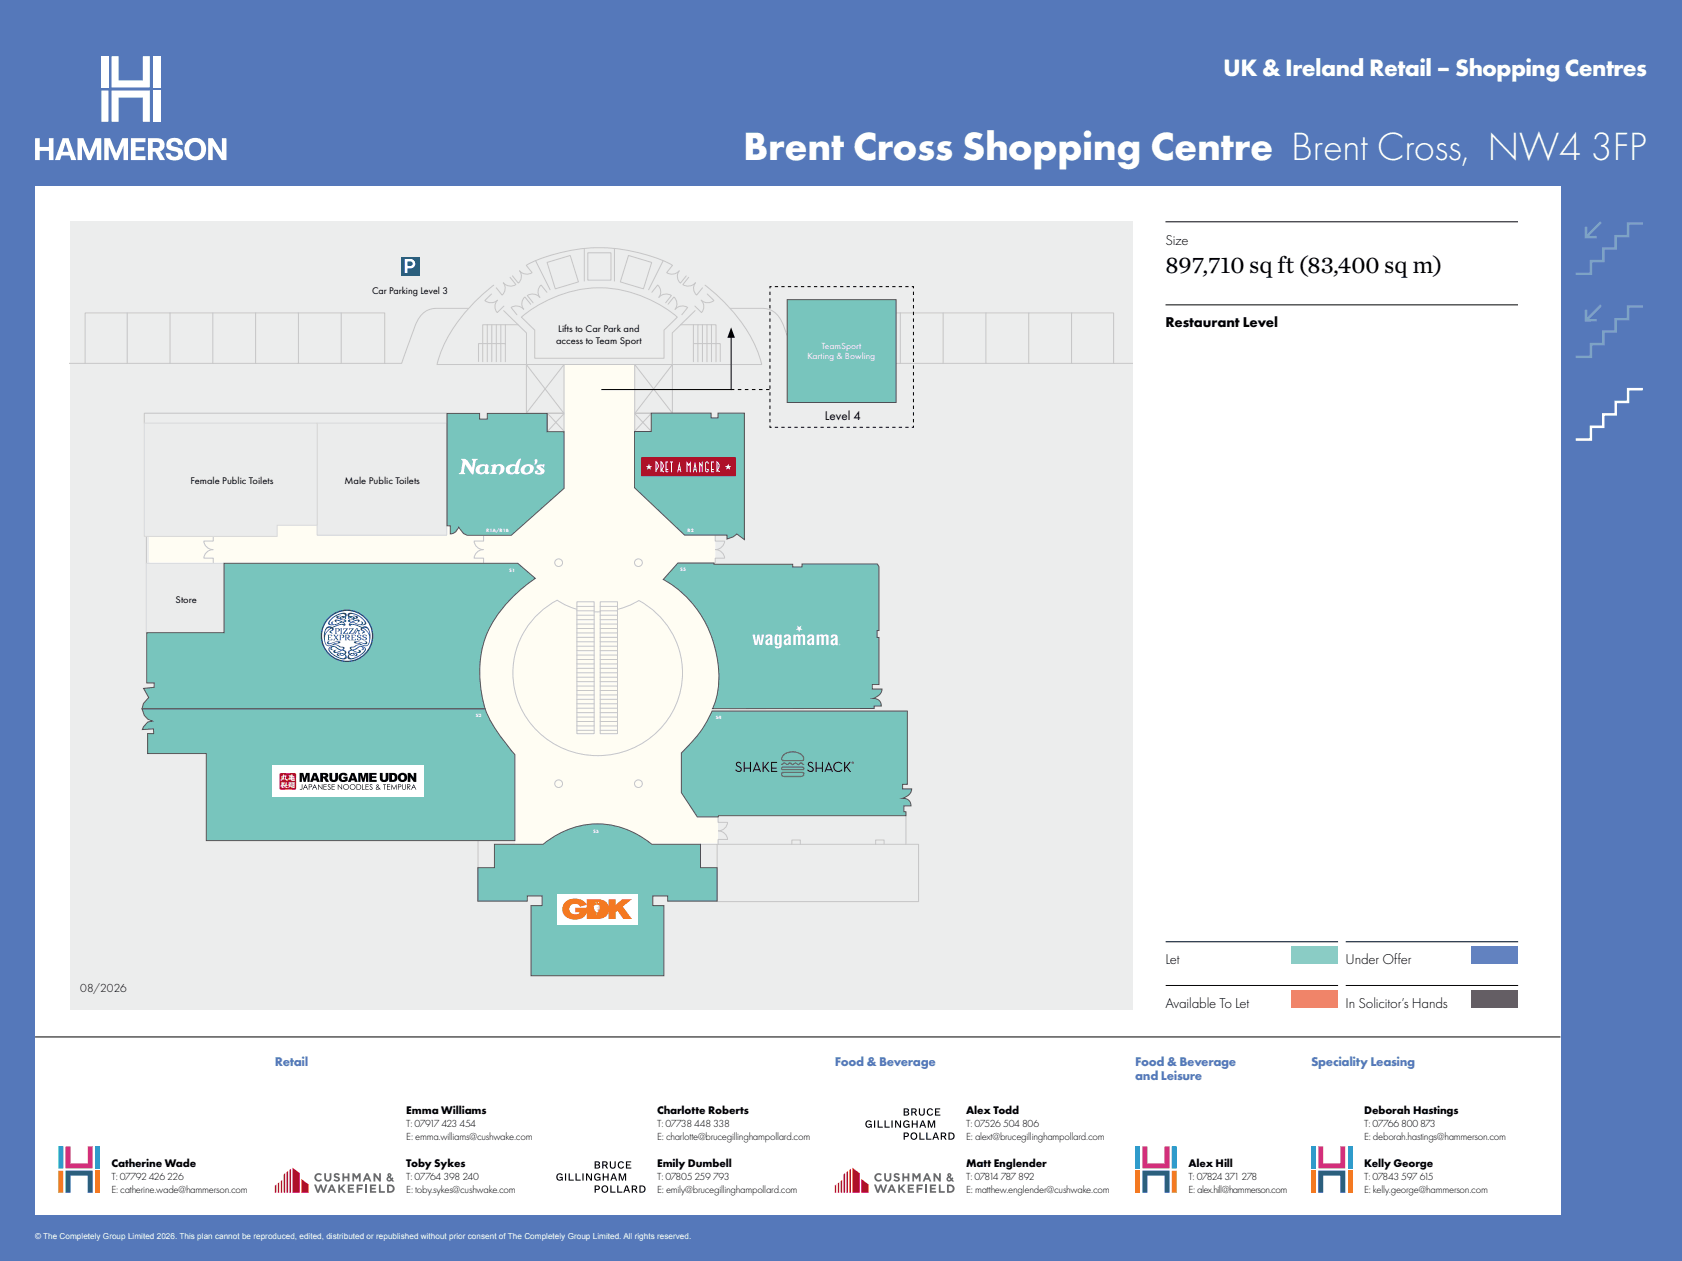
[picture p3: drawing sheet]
<svg xmlns="http://www.w3.org/2000/svg" width="361mm" height="271mm" viewBox="0 0 361 271" stroke-linecap="round" stroke-linejoin="round" font-family="sans-serif">
<defs><g id="words">
<text font-size="8.8" fill="#fff" x="159.6" y="34.5">Brent Cross Shopping Centre Brent Cross, NW4 3FP</text>
<text font-size="5.3" fill="#fff" x="262.7" y="16.3">UK &amp; Ireland Retail – Shopping Centres</text>
<text font-size="5.3" x="250.3" y="58.7">897,710 sq ft (83,400 sq m)</text>
<g font-size="3.2">
<text x="250.3" y="52.6">Size</text>
<text x="250.3" y="70.3">Restaurant Level</text>
<text x="250.3" y="207.2">Let</text>
<text x="289" y="207.2">Under Offer</text>
<text x="250.3" y="216.6">Available To Let</text>
<text x="289" y="216.6">In Solicitor’s Hands</text>
</g>
<text font-size="2.8" x="177.2" y="90.1">Level 4</text>
<g font-size="2.8" fill="#5578ba">
<text x="59" y="229">Retail</text>
<text x="179.3" y="229">Food &amp; Beverage</text>
<text x="243.8" y="229">Food &amp; Beverage</text>
<text x="243.8" y="232.1">and Leisure</text>
<text x="281.6" y="229">Speciality Leasing</text>
</g>
<text font-size="2.6" x="17.2" y="213.2">08/2026</text>
<g font-size="2.5">
<text x="87.3" y="239.3">Emma Williams</text>
<text x="141.2" y="239.3">Charlotte Roberts</text>
<text x="207.5" y="239.3">Alex Todd</text>
<text x="293" y="239.3">Deborah Hastings</text>
<text x="23.9" y="250.6">Catherine Wade</text>
<text x="87.3" y="250.6">Toby Sykes</text>
<text x="141.2" y="250.6">Emily Dumbell</text>
<text x="207.5" y="250.6">Matt Englender</text>
<text x="255.2" y="250.6">Alex Hill</text>
<text x="293" y="250.6">Kelly George</text>
</g>
<g font-size="2.3">
<text x="87.3" y="242.1">T: 07917 423 454</text>
<text x="87.3" y="244.9">E: emma.williams@cushwake.com</text>
<text x="141.2" y="242.1">T: 07738 448 338</text>
<text x="141.2" y="244.9">E: charlotte@brucegillinghampollard.com</text>
<text x="207.5" y="242.1">T: 07526 504 806</text>
<text x="207.5" y="244.9">E: alext@brucegillinghampollard.com</text>
<text x="293" y="242.1">T: 07766 800 873</text>
<text x="293" y="244.9">E: deborah.hastings@hammerson.com</text>
<text x="23.9" y="253.5">T: 07792 426 226</text>
<text x="23.9" y="256.3">E: catherine.wade@hammerson.com</text>
<text x="87.3" y="253.5">T: 07764 398 240</text>
<text x="87.3" y="256.3">E: toby.sykes@cushwake.com</text>
<text x="141.2" y="253.5">T: 07805 259 793</text>
<text x="141.2" y="256.3">E: emily@brucegillinghampollard.com</text>
<text x="207.5" y="253.5">T: 07814 787 892</text>
<text x="207.5" y="256.3">E: matthew.englender@cushwake.com</text>
<text x="255.2" y="253.5">T: 07824 371 278</text>
<text x="255.2" y="256.3">E: alex.hill@hammerson.com</text>
<text x="293" y="253.5">T: 07843 597 615</text>
<text x="293" y="256.3">E: kelly.george@hammerson.com</text>
</g>
<g font-size="2.1">
<text x="79.9" y="63.1">Car Parking Level 3</text>
<text x="119.9" y="71.3">Lifts to Car Park and</text>
<text x="119.4" y="73.9">access to Team Sport</text>
<text x="40.9" y="104">Female Public Toilets</text>
<text x="74" y="104">Male Public Toilets</text>
<text x="37.7" y="129.5">Store</text>
</g>
<g font-size="2" fill="#fff">
<text x="173.4" y="77">Karting &amp; Bowling</text>
<text x="176.4" y="75.1">TeamSport</text>
</g>
<text font-size="1.8" fill="#fff" x="7.5" y="266.2">© The Completely Group Limited 2026. This plan cannot be reproduced, edited, distributed or republished without prior consent of The Completely Group Limited. All rights reserved.</text>
<g font-size="1.1" fill="#fff">
<text x="104.4" y="114.4">R1A/R1B</text>
<text x="147.7" y="114.4">R2</text>
<text x="109.4" y="122.9">S1</text>
<text x="146.1" y="122.7">S5</text>
<text x="102.2" y="154">S2</text>
<text x="153.7" y="154.5">S4</text>
<text x="127.4" y="178.9">S3</text>
</g>
</g></defs>
<path d="M0 0h361.3v270.9h-361.3z" fill="#5578ba"/>
<g fill="#fff">
<path d="M7.5 40h327.6v220.9h-327.6z"/>
<path d="M32.9 12.1h1.5v6.7h-1.5z"/>
<path d="M32.9 19.5h1.5v6.7h-1.5z"/>
<path d="M24 12.1h1.5v5.2h5.2v-5.2h1.5v6.7h-8.2z"/>
<path d="M24 19.5h8.2v6.7h-1.5v-5.2h-5.2v5.2h-1.5z"/>
<path d="M21.8 12.1h1.5v6.7h-1.5z"/>
<path d="M21.8 19.5h1.5v6.7h-1.5z"/>
<path d="M7.5 29.7h1v1.9h2v-1.9h1v4.7h-1v-2h-2v2h-1z"/>
<path d="M16.7 29.7h1.2l1.3 3.3 1.3-3.3h1.2v4.7h-.9v-3.1l-1.3 3.1h-.6l-1.3-3.2v3.2h-.9z"/>
<path d="M22.4 29.7h1.2l1.3 3.3 1.4-3.3h1.2v4.7h-1v-3.1l-1.2 3.1h-.7l-1.2-3.2v3.2h-1z"/>
<path d="M28.1 29.7h3.2v.8h-2.2v1.1h1.9v.8h-1.9v1.2h2.2v.8h-3.2z"/>
<path d="M36.1 30.1a1.88 1.88 0 0 1 3.2 1h-1.1a.71 .71 0 0 0-.7-.7 .71 .71 0 0 0-.7 .9l.6 .2a1.85 1.85 0 0 1 1.9 1.5 1.8 1.8 0 0 1-2.6 1.4l-.9-.6-.2-.9h1a.85 .85 0 0 0 .8 .8 .85 .85 0 0 0 .9-.6 1.04 1.04 0 0 0-1.2-.7 1.35 1.35 0 0 1-1.3-.8 1.35 1.35 0 0 1 .3-1.5z"/>
<path d="M44.7 29.7h1l1.9 3.1 .1-3.1h.9v4.7h-1l-1.9-3.1v3.1h-1z"/>
<path d="M14.1 30.6l-.7 2h1.3zM13.5 29.7h1.2l1.7 4.7h-1.1l-.3-1h-1.8l-.3 1h-1.1z"/>
<path d="M32.8 30.5v1.3h.8a.65 .65 0 0 0 .7-.7 .65 .65 0 0 0-.7-.6zM31.8 29.7h2a1.45 1.45 0 0 1 1.5 1.1 1.45 1.45 0 0 1-.9 1.7l1 1.9h-1.1l-1-1.8h-.5v1.8h-1z"/>
<path d="M41.1 30.8a1.58 1.58 0 0 0-.4 1.8 1.58 1.58 0 0 0 1.5 1 1.6 1.6 0 0 0 1-1.7 1.6 1.6 0 0 0-1.3-1.4zM39.5 32.1a2.41 2.41 0 0 1 4.8 0 2.41 2.41 0 0 1-4.8 0z"/>
</g>
<path d="M250.3 47.7h75.7M250.3 65.5h75.7M7.5 222.8h327.6" fill="none" stroke="#000" stroke-width=".21"/>
<path d="M15 47.4h228.3v169.5h-228.3z" fill="#eceded"/>
<path d="M32 112.6h77.4l11.8-9.2v-25h15.1v24.1l10.2 10.1h7.1v9.7l3.8 23-3.2 30.2v5.9h-43.6v-10l-9.6-19.9 .6-17.7-69.6-11.5z" fill="#fffdf3"/>
<g fill="none" stroke="#c6c6c7" stroke-width=".21">
<path d="M109.5 59.6l1.3 1.5a2.05 2.05 0 0 1-2.7-.3 1.94 1.94 0 0 1-.3 2.6l-1.2-1.6M110.1 59.3l1.2 1.5a1.94 1.94 0 0 0 .3-2.6 2.05 2.05 0 0 0 2.7 .4l-1.3-1.6a34.4 34.4 0 0 1 31.4 0l-1.2 1.6a2.05 2.05 0 0 0 2.7-.4 1.94 1.94 0 0 0 .2 2.6l1.3-1.5M115 56l3.2 6.3M117.5 56.4l5-1.5 1.7 5.7-4.9 1.5zM125.5 53.4v7M126.2 54.3h5v5.9h-5zM132 53.4v7M135 54.9l5 1.5-1.8 5.7-5-1.5zM142.4 56l-3.1 6.3M147.9 59.6l-1.2 1.5a2.05 2.05 0 0 0 2.7-.3 1.94 1.94 0 0 0 .2 2.6l1.3-1.6M18.3 78v-10.8h64.3v10.8M27.3 67.2v10.8"/>
<path d="M36.5 67.2v10.8M45.7 67.2v10.8M54.9 67.2v10.8M64.1 67.2v10.8M73.3 67.2v10.8M100.6 66.2h-6.7a4.4 4.4 0 0 0-4.3 2.8l-3.3 9.1h-71.3M104.6 69.8v7.9M105.6 63.2l-1.5 1.4a2.06 2.06 0 0 0 2.7-.1 1.94 1.94 0 0 0 0 2.7l1.4-1.4M105.6 69.8v7.9M106 61.3a37.3 37.3 0 0 0-10.8 13.2l-1.3 3.8h19.2v-6.8l-4.9-4.8M106.6 69.8v7.9M107.6 69.8v7.9"/>
<path d="M108.5 73.8h-5.7v3.9M108.5 69.8v7.9M111.2 69.8h-7.5v7.9M112 68.1a25.4 25.4 0 0 1 33.5 0l-2.9 2.8v6.1h-27.8v-6.1zM113.1 78.3h8v10.5h-8zM113.1 78.3l8 10.5M114 65.4l-1.3-1.6a1.94 1.94 0 0 0-.2 2.7 2.05 2.05 0 0 0-2.7-.4l1.2 1.5M117.5 62.8l-1.3-1.5a1.94 1.94 0 0 0-.3 2.6 2.05 2.05 0 0 0-2.6-.4l1.2 1.6M121.1 78.4l-8 10.4M121.1 78.3h15.2M136.3 78.3h8.1v10.5h-8.1zM136.4 78.4l8 10.4"/>
<path d="M140 62.8l1.2-1.5a1.94 1.94 0 0 1 .3 2.6 2.05 2.05 0 0 1 2.7-.4l-1.2 1.6M143.5 65.4l1.2-1.6a1.94 1.94 0 0 1 .3 2.7 2.05 2.05 0 0 1 2.7-.4l-1.3 1.5M144.4 78.3l-8 10.5M146.2 69.8h7.6v7.9M148.9 69.8v7.9M148.9 73.8h5.8v3.9M149.9 69.8v7.9M150.9 69.8v7.9M151.4 61.3a37.3 37.3 0 0 1 10.9 13.2l1.3 3.8h-19.2v-6.8l4.9-4.8M151.8 69.8v7.9M151.9 63.2l1.4 1.4a2.06 2.06 0 0 1-2.7-.1 1.94 1.94 0 0 1 .1 2.7l-1.5-1.4M152.8 69.8v7.9"/>
<path d="M156.9 66.2h6.7a4.4 4.4 0 0 1 4.3 2.8l3.3 9.1h72.1M174.8 78v-10.8h64.4v10.8M184.2 67.2v10.8M193.4 67.2v10.8M202.6 67.2v10.8M211.7 67.2v10.8M220.9 67.2v10.8M230.1 67.2v10.8M96 88.8h-65v2.1M117.6 88.8h3.5v3.9h-3.5zM117.7 88.9l3.5 3.8M121.1 88.9l-3.5 3.8"/>
<path d="M136.3 88.8h3.6v3.9h-3.6zM136.4 88.9l3.5 3.8M139.8 88.9l-3.5 3.8M31.4 115.2v5.8M45.8 115.3v1h-2a2 2 0 0 0 1.9 1.8 2 2 0 0 0-1.9 1.8h2v1M103.9 115.1v1.2h-2.1a2 2 0 0 0 2 1.8 2 2 0 0 0-2 1.8h2.1v1.1M153.6 115.1v1.2h2a2 2 0 0 1-1.9 1.8 2 2 0 0 1 1.9 1.8h-2v1.1M123.8 130.9l-2-.7-2-1.2a17.6 17.6 0 0 0-9.6 17.5 17.6 17.6 0 0 0 13.1 15.1 18 18 0 0 0 18.4-4.9 18 18 0 0 0 3.5-18.9 17 17 0 0 0-8.1-8.7l-2.3 1.1-2.1 .7M123.9 129.3h3.7v28.3h-3.7zM123.9 130.3h3.7M123.9 131.2h3.7M123.9 132.2h3.7"/>
<path d="M123.9 133.1h3.7M123.9 134.1h3.7M123.9 135h3.7M123.9 136h3.7M123.9 136.9h3.7M123.9 137.9h3.7M123.9 138.8h3.7M123.9 139.8h3.7M128.9 129.3h3.7v28.3h-3.7zM128.9 130.3h3.7M128.9 131.2h3.7M128.9 132.2h3.7"/>
<path d="M128.9 133.1h3.7M128.9 134.1h3.7M128.9 135h3.7M128.9 136h3.7M128.9 136.9h3.7M128.9 137.9h3.7M128.9 138.8h3.7M128.9 139.8h3.7M129 131.5h-1.4M123.9 140.7h3.7M123.9 141.7h3.7M123.9 142.7h3.7"/>
<path d="M123.9 143.6h3.7M123.9 144.6h3.7M123.9 145.5h3.7M123.9 146.5h3.7M123.9 147.4h3.7M123.9 148.4h3.7M123.9 149.3h3.7M123.9 150.3h3.7M123.9 151.2h3.7M123.9 152.2h3.7M123.9 153.1h3.7M123.9 154.1h3.7"/>
<path d="M123.9 155h3.7M123.9 156h3.7M123.9 156.9h3.7M128.9 140.7h3.7M128.9 141.7h3.7M128.9 142.7h3.7M128.9 143.6h3.7M128.9 144.6h3.7M128.9 145.5h3.7M128.9 146.5h3.7M128.9 147.4h3.7M128.9 148.4h3.7"/>
<path d="M128.9 149.3h3.7M128.9 150.3h3.7M128.9 151.2h3.7M128.9 152.2h3.7M128.9 153.1h3.7M128.9 154.1h3.7M128.9 155h3.7M128.9 156h3.7M128.9 156.9h3.7M154.2 175.5v1.2h2a2 2 0 0 1-1.9 1.8 2 2 0 0 1 1.9 1.9h-2v1M194.6 175.3v6.1M102.7 180.6v5.9"/>
<path d="M150.4 181.4h46.9v12.3h-43.3v-12.2M171.9 181.4v-.9h-1.8v.9M189.9 181.4v-.9h-1.8v.9"/>
<circle cx="120" cy="120.9" r=".83"/>
<circle cx="137.1" cy="120.9" r=".83"/>
<circle cx="120" cy="168.4" r=".83"/>
<circle cx="137.1" cy="168.4" r=".83"/>
</g>
<path d="M68.1 90.9h27.8v24.1h-27.8z" fill="#ebecec"/>
<path d="M68.1 90.9h27.8v24.1h-27.8z" fill="none" stroke="#d8d9da" stroke-width=".21"/>
<path d="M31 90.9h37.1v22h-8.6v2.3h-28.5z" fill="#ebecec"/>
<path d="M31 90.9h37.1v22h-8.6v2.3h-28.5z" fill="none" stroke="#d8d9da" stroke-width=".21"/>
<path d="M31.4 121h16.7v14.9h-16.7z" fill="#ebecec"/>
<path d="M31.4 121h16.7v14.9h-16.7z" fill="none" stroke="#d8d9da" stroke-width=".21"/>
<g fill="#78c5bd" stroke="#575656" stroke-width=".21">
<path d="M96 88.8h7v1.2h1.7v-1.2h12.8v4h3.6v12.1l-11.3 10.1h-9.5l-.7-.3-1.1-1.4v.1a1.98 1.98 0 0 1-1.8 1.3v-1.7h-.7z"/>
<path d="M139.9 88.8h12.8v1h1.5v-1h5.7v27.1l-1.6-1.2-.8 .7-1.4 .4v-.8h-9.1l-10.7-10.2v-12.1h3.6z"/>
<path d="M31.5 135.9h16.6v-14.9h63.1l3.8 3.3a30.3 30.3 0 0 0-10.2 11.3 25.1 25.1 0 0 0-.6 16.7h-73.7l.3-1.1 1.1-1.3-1.1-2 2.3-.2v-1h-1.6z"/>
</g>
<path d="M30.5 152.3h73.7a36.2 36.2 0 0 0 6.4 9.8v18.5h-66.3v-18.7h-12.6v-4.3h1.3v-1l-2.4 .2 .2-.6 .9-1.1 1-.2-1-.4-.7-.8z" fill="#78c5bd"/>
<path d="M30.5 152.3h73.7a36.2 36.2 0 0 0 6.4 9.8v18.5h-66.3v-18.7h-12.6v-4.3h1.3v-1l-2.4 .2 .2-.6 .9-1.1 1-.2-1-.4-.7-.8z" fill="none" stroke="#575656" stroke-width=".21"/>
<path d="M106.2 181.4h10.4a17.7 17.7 0 0 1 23.4 0h10.4v5h3.6v7.2h-10.6v-1.1h-3.2v2.1h2.4v15h-28.6v-15h2.4v-2.1h-3.2v1.1h-10.6v-7.2h3.6z" fill="#78c5bd"/>
<path d="M106.2 181.4h10.4a17.7 17.7 0 0 1 23.4 0h10.4v5h3.6v7.2h-10.6v-1.1h-3.2v2.1h2.4v15h-28.6v-15h2.4v-2.1h-3.2v1.1h-10.6v-7.2h3.6z" fill="none" stroke="#575656" stroke-width=".21"/>
<g fill="#78c5bd" stroke="#575656" stroke-width=".21">
<path d="M152.9 152.8h42v15.7h-1v1h1.9a2.55 2.55 0 0 1-1.9 2h.1a1.58 1.58 0 0 1 1.6 1.6h-1.5v1.3h.5v.9h-40.3v.2h-4.5l-3.5-5.2v-8.5l.4-.4a25.5 25.5 0 0 0 6.2-8.6z"/>
<path d="M145.6 121h7.8v.2h16.8v.6h2.1v-.6h16.1l.4 .5v13.8h-.4v1.5h.4v10.1h-1.5v.9h2.1a2.55 2.55 0 0 1-1.9 2.1h.2a1.58 1.58 0 0 1 1.6 1.6h-1.6v.5l-34.7 .1a16.7 16.7 0 0 0 1.1-10.8 23.2 23.2 0 0 0-11.7-17z"/>
</g>
<path d="M169.1 64.4h23.4v22.1h-23.4z" fill="#78c5bd"/>
<path d="M169.1 64.4h23.4v22.1h-23.4z" fill="none" stroke="#575656" stroke-width=".21"/>
<circle cx="74.5" cy="136.6" r="5.5" fill="#fff"/>
<path d="M73.3 132.6l-.1 .2 .6-.3zM69.2 136.6a5.4 5.4 0 0 0 10.7 0 5.4 5.4 0 0 0-10.7 0zM68.9 136.6a5.6 5.6 0 0 0 11.3 0 5.6 5.6 0 0 0-11.3 0zM73.2 140.5l-.1 .1a.4 .4 0 0 0 .7 0zM70.9 139.2l.4-.2-.3 .2v.4h.6l-.4-.2a.67 .67 0 0 1 .6-.4 .67 .67 0 0 1 .7 .4l.7 .3a.87 .87 0 0 1-1.2 .1l.4-.2a.61 .61 0 0 0-.8 .4l.1 .2a2.45 2.45 0 0 0 1.8-.4l.5 .2v.5a1.23 1.23 0 0 0-1.7 .2 .58 .58 0 0 0 .8 .2h-.3l-.2-.4 .5-.1-.2 .2 .1 .1 .5 .2 .5-.2 .1 .3-.1 .3a3.4 3.4 0 0 1-3.3-1.9zM70.2 135l.8-.1-.6 .5-.6 .9 .2-1zM71.4 133l.8-.7a1.73 1.73 0 0 1 1.9-.1l-.1 .2a1.06 1.06 0 0 0-1.2 .4l-.2-.2 .1-.1 .5-.3-.8 .2-.2 .3 .7 .2 .2 .3 .8 .1 .1 .2-.4 .1-.9-.4-.7-.1-.1 .3 .4 .4v-.5l1 .3-.9 .4a.63 .63 0 0 1-1-.2l.3-.3-.3 .1-.3 .2 .4 .4-.6-.1-.1-.2zM75.3 132.5l.5 .1 .1 .2zM75.4 140.5l.6 .1a.4 .4 0 0 1-.7 0zM75.1 140v.5a1.23 1.23 0 0 1 1.7 .2 .58 .58 0 0 1-.8 .2h.3l.2-.4-.5-.1 .2 .2-.1 .1-.4 .2-.6-.2-.1 .3 .1 .3a3.4 3.4 0 0 0 3.3-1.9l-.2-.2-.4-.2 .3 .2v.4h-.6l.4-.2a.67 .67 0 0 0-.6-.4 .67 .67 0 0 0-.6 .4l-.8 .3a.87 .87 0 0 0 1.2 .1l-.4-.2a.62 .62 0 0 1 .8 .4l-.1 .2a2.46 2.46 0 0 1-1.8-.4zM78.1 134.9l.6 .5 .7 .9a1.18 1.18 0 0 0-1.3-1.4zM74.7 131.9l.2-.2a3.8 3.8 0 0 1 3.8 2.3 1.8 1.8 0 0 1-2.1 .1l-1-.4-.4 .4h1l1.6 .6a1.08 1.08 0 0 1 1.1 0 1.08 1.08 0 0 1 .5 1l.1 1.7a1.16 1.16 0 0 1-.5 1.3 1.16 1.16 0 0 1-1.3-.1l-1 .1-.5 .3-.8 .2v.2a.84 .84 0 0 0 1.2-.2 1.24 1.24 0 0 1 2 .2 3.6 3.6 0 0 1-2.9 2.2 .81 .81 0 0 1-1.1-.3l.3-.7-.2-.5 .7-.5-.3-.3a.52 .52 0 0 1 .7-.4h.3a1.58 1.58 0 0 1 1.3-.4l-1.2-.3-.2-.3 .7-.1 1.6 .4 .3-.2-.3-.3 .6 .3-.1 .3-.2 .1-1.8-.5-.3 .1 .9 .3a1.04 1.04 0 0 0 1.8-.2l.1-.3a2.35 2.35 0 0 0-1.4-2.8l-.1 .3 .5 .5-.5 .5v-.3l.3-.3-.2-.1a.43 .43 0 0 1-.4-.3 .43 .43 0 0 1 .1-.4l-1.6-.6h-.7l.2 .3-.4-.2-.2-.2 .4-.5-.3-.1-.3-.2 .1-.2 1.1-.3-.9-.2v.2l.2 .1h-.4zM75.1 132l-.1 .2 .1 .2a1.06 1.06 0 0 1 1.2 .4l.2-.2-.1-.1-.5-.3 .9 .2 .1 .3-.7 .2-.2 .3-.8 .1-.1 .2 .4 .1 .9-.4 .7-.1 .1 .3-.4 .4v-.5l-1 .3 .9 .4a.63 .63 0 0 0 1-.2l-.3-.3 .3 .1 .3 .2-.4 .4 .6-.1 .2-.2a3.2 3.2 0 0 0-3.3-1.9zM72.9 136.4h.7a.37 .37 0 0 1 .3 .5 .37 .37 0 0 1-.6 .1l.3-.1v-.4h-.4l.1 1.1h-.4zM74.1 136.4h.7a.34 .34 0 0 1 .3 .3 .34 .34 0 0 1-.4 .4l.6 .4a.73 .73 0 0 1-.9-.6h.4v-.4h-.4l.1 1.1h-.4zM70.4 136.4h.9l-.2 .3 .1-.2h-.6v.4h.5l-.5 .1v.5l.6-.1v-.2l.2 .3-1 .1zM75.4 136.4h1l-.2 .3v-.2h-.5v.4h.5l-.5 .1v.5l.6-.1v-.2l.1 .3-1 .1zM73.7 135l.2 .4v-.3h.5l-.8 1.1 1.1-.1-.2-.3 .1 .2-.6 .1 .7-1.1zM75 135l.1 .4v-.3h.6l-.8 1.1 1.1-.1-.2-.3v.2l-.6 .1 .8-1.1zM71.6 136.4l.5 .6-.5 .6h.3v-.2l.2-.3 .3 .4-.1 .1h.4l-.5-.7 .5-.5h-.4l.1 .1-.2 .3-.2-.4zM76.7 136.5v.3l.7 .5-.3 .2-.2-.1v-.3l-.3 .2a.48 .48 0 0 0 .6 .3 .48 .48 0 0 0 .4-.6l-.7-.4 .2-.1 .4 .2 .1-.1-.1-.2h-.4zM77.9 136.5v.3l.7 .5-.3 .2-.2-.1-.1-.3-.2 .2a.48 .48 0 0 0 .6 .3 .48 .48 0 0 0 .3-.6l-.7-.4 .3-.1 .3 .2 .2-.1-.1-.2h-.4zM73.1 135h.4v1.2h-.4zM76.4 135.3l.3-.1 .1 .2-.4 .5zM76.5 135l.1 .1a.53 .53 0 0 0-.5 .5 .53 .53 0 0 0 .3 .5l.4-.5 .2 .4-.1 .2h.5l-.4-.7 .2 .2 .1-.2-.4-.1v-.4zM72 135h.7a.37 .37 0 0 1 .2 .5 .37 .37 0 0 1-.6 .1l.4-.1v-.3l-.5-.1 .1 1.1h-.3zM71.3 132.8a3.6 3.6 0 0 1 2.9-1.1 .48 .48 0 0 1 0 .9l.1 .3-.1 .1h-.3l.2-.1v-.2l-.9 .2 1.1 .3 .1 .2-.2 .2-.4 .1 .4 .5-.1 .2-.5 .2 .2-.3h-.7l-1.6 .6 .1 .1a.64 .64 0 0 1-.5 .7l.2 .3v.3l-.5-.5 .5-.5-.1-.3a2.31 2.31 0 0 0-.9 3.6 2.06 2.06 0 0 0 1.7-.4l.6-.2-.3-.1-1.8 .5-.2-.1v-.3l.6-.3-.4 .3 .3 .2 1.7-.4 .6 .1-.2 .3-1.2 .3a1.57 1.57 0 0 1 1.3 .4l1 .2-.3 .5 .7 .5-.2 .5a.59 .59 0 0 1 .3 .7 .59 .59 0 0 1-.7 .4l-1.4-.4a3.1 3.1 0 0 1-1.9-1.9 1.35 1.35 0 0 1 2.3 0l.7 .2 .2-.2v-.2l-.6-.1a2.1 2.1 0 0 0-2.4-.3 1.2 1.2 0 0 1-1.1-1.4 2.72 2.72 0 0 1 .9-2.8l.9 .1 1.5-.6h1.1l-.5-.4a4.5 4.5 0 0 1-3 .5v-.5z" fill-rule="evenodd" fill="#2f2984"/>
<path d="M58.4 164.5h32.6v6.7h-32.6z" fill="#fff"/>
<g fill="#010102">
<path d="M64.3 166.1h.8l.3 1.1 .3-1.1h.8v1.9h-.5v-1.5l-.4 1.5h-.4l-.4-1.5v1.5h-.5z"/>
<path d="M70.7 166.1h.6l.1 1.3 .4 .2 .2-.2v-1.3h.6v1.1a.93 .93 0 0 1-.9 .8 .93 .93 0 0 1-1-.8z"/>
<path d="M72.9 166.3a1.06 1.06 0 0 1 1.7 .3l-.5 .1a.52 .52 0 0 0-.9 .3 .52 .52 0 0 0 .6 .6l.3-.1v-.2h-.4v-.4h1v.8a1.1 1.1 0 0 1-1.6 .2 1.1 1.1 0 0 1-.2-1.6z"/>
<path d="M76.9 166.1h.8l.3 1.1 .3-1.1h.8v1.9h-.5v-1.5l-.4 1.5h-.4l-.4-1.5v1.5h-.5z"/>
<path d="M79.3 166.1h1.6v.4h-1v.3h.9v.4h-.9v.4h1v.4h-1.6z"/>
<path d="M81.6 166.1h.6v1.3l.4 .2 .2-.2v-1.3h.6v1.1a.93 .93 0 0 1-.9 .8 .93 .93 0 0 1-.9-.8z"/>
<path d="M87.6 166.1h.5l.7 1v-1h.6v1.9h-.6l-.7-1.1v1.1h-.5z"/>
<path d="M64.8 168.5h.1v.8a.28 .28 0 0 1-.1 .4 .28 .28 0 0 1-.4-.2l.3 .1 .1-.1z"/>
<path d="M68.3 168.5l.8 .9v-.9h.1v1.2l-.8-.9v.9h-.1z"/>
<path d="M69.5 168.5h.7v.1h-.6v.4h.5v.1h-.5v.5h.5v.1h-.6z"/>
<path d="M70.5 168.6a.23 .23 0 0 1 .3-.1 .23 .23 0 0 1 .1 .2l-.3-.1v.3a.39 .39 0 0 1 .4 .4 .39 .39 0 0 1-.5 .3l-.2-.1 .1-.1 .4 .1a.41 .41 0 0 0-.3-.6z"/>
<path d="M71.2 168.5h.7v.1h-.6v.4h.6v.1h-.6v.5h.6v.1h-.7z"/>
<path d="M72.6 168.5l.8 .9v-.9h.1v1.2l-.8-.9v.9h-.1z"/>
<path d="M77.8 168.5h.1v1.1h.4v.1h-.5z"/>
<path d="M78.5 168.5h.7v.1h-.6v.4h.6v.1h-.6v.5h.6v.1h-.7z"/>
<path d="M79.5 168.6a.23 .23 0 0 1 .3-.1 .23 .23 0 0 1 .1 .2l-.3-.1v.3a.39 .39 0 0 1 .4 .4 .39 .39 0 0 1-.5 .3l-.2-.1 .1-.1 .4 .1a.41 .41 0 0 0-.3-.6z"/>
<path d="M82.3 168.5h.6l-.2 .1v1.1h-.2v-1.1z"/>
<path d="M83.1 168.5h.7v.1h-.6v.4h.6v.1h-.6v.5h.6v.1h-.7z"/>
<path d="M84.1 168.5l.5 1 .5-1 .2 1.2h-.1l-.2-.9-.4 .9-.4-.9-.1 .9h-.1z"/>
<path d="M86.4 168.5h.1v.7a.29 .29 0 0 0 .3 .4 .29 .29 0 0 0 .2-.4v-.7h.2v.7a.4 .4 0 0 1-.4 .5 .4 .4 0 0 1-.4-.5z"/>
<path d="M67.3 166.1h.7l.7 1.9h-.6l-.1-.3h-.7l-.1 .3h-.6zM67.6 166.6l-.2 .7h.4z"/>
<path d="M69.4 166.5v.3l.5-.1v-.2zM68.8 166.1h1a.56 .56 0 0 1 .7 .4 .56 .56 0 0 1-.5 .6l.7 .9h-.7l-.6-.8v.8h-.6z"/>
<path d="M75.8 166.6l-.2 .7h.4zM75.5 166.1h.6l.7 1.9h-.6l-.1-.3h-.7l-.1 .3h-.6z"/>
<path d="M84.2 166.5v1.1a.53 .53 0 0 0 .6-.6 .53 .53 0 0 0-.6-.5zM83.6 166.1h.9a.96 .96 0 0 1 .9 .9 .96 .96 0 0 1-.9 1h-.9z"/>
<path d="M86.2 166.6a.52 .52 0 0 0-.1 .7 .52 .52 0 0 0 .6 .2 .52 .52 0 0 0 .1-.7 .52 .52 0 0 0-.6-.2zM85.5 167a1.01 1.01 0 0 1 2 0 1.01 1.01 0 0 1-2 0z"/>
<path d="M65.6 168.8l-.2 .4h.4zM65.6 168.5l.6 1.2-.3-.4h-.6l-.3 .4z"/>
<path d="M66.4 168.6v.4l.5-.1v-.2zM66.3 168.5a.41 .41 0 0 1 .6 0 .41 .41 0 0 1 0 .6h-.5v.6h-.1z"/>
<path d="M67.6 168.8l-.2 .4h.4zM67.6 168.5l.5 1.2-.3-.4h-.5l-.3 .4z"/>
<path d="M73.8 169.1a.5 .5 0 0 0 1 0 .5 .5 0 0 0-1 0zM73.7 169.1a.62 .62 0 0 1 1.2 0 .62 .62 0 0 1-1.2 0z"/>
<path d="M75.2 169.1a.5 .5 0 0 0 1 0 .5 .5 0 0 0-1 0zM75.1 169.1a.62 .62 0 0 1 1.2 0 .62 .62 0 0 1-1.2 0z"/>
<path d="M76.7 168.6v1a.53 .53 0 0 0 .7-.5 .53 .53 0 0 0-.7-.5zM76.6 168.5a.67 .67 0 0 1 1 .6 .67 .67 0 0 1-1 .6z"/>
<path d="M80.9 168.8a.2 .2 0 0 0 .4 0 .2 .2 0 0 0-.4 0zM81 169.2l-.1 .1a.19 .19 0 0 0 0 .3 .19 .19 0 0 0 .3 0l.2-.2-.3-.3zM80.9 168.6h.3a.26 .26 0 0 1 .2 .2 .26 .26 0 0 1-.2 .3l.3 .3 .1-.2-.1 .2 .3 .3-.4-.2a.37 .37 0 0 1-.6 .1 .37 .37 0 0 1 .2-.6z"/>
<path d="M85.6 168.6v.4l.4-.1v-.2zM85.5 168.5a.43 .43 0 0 1 .5 0 .43 .43 0 0 1 .1 .5l-.5 .1v.6h-.1z"/>
<path d="M87.5 168.6v.4l.5-.1v-.2zM87.4 168.5a.44 .44 0 0 1 .5 0 .44 .44 0 0 1 .2 .5l-.4 .1 .5 .6-.6-.6-.1 .6h-.1z"/>
<path d="M88.9 168.8l-.2 .4h.4zM88.8 168.5l.6 1.2-.3-.4h-.5l-.3 .4z"/>
</g>
<path d="M60.2 166.2l3.1-.1a1.13 1.13 0 0 1 .3 1.4v.3a2.61 2.61 0 0 1-.2 1.8l-2.5 .1a.61 .61 0 0 1-.7-.1 .61 .61 0 0 1-.2-.7v-2.4z" fill="#c52333"/>
<g fill="#fff">
<path d="M60.5 166.8l.4-.1v-.3a.24 .24 0 0 0 .1 .3 .24 .24 0 0 0 .3-.1l.2 .1-.2 .3a.38 .38 0 0 0 .5 .5v.1a.49 .49 0 0 1-.6-.1 .49 .49 0 0 1 0-.6h-.2l-.1 .2 .1 .5-.2-.3-.3 .4h-.2l.4-.5-.2 .1a.23 .23 0 0 1 0-.3 .23 .23 0 0 1 .3 0h-.3z"/>
<path d="M61.4 168.1h.2v.4l-.4 .1v-.1h.3z"/>
<path d="M61.2 168.1l.1 .1-.1 .3z"/>
<path d="M171.2 134.4l.4 .4 .5-.4-.2 .6 .5 .3h-.6l-.2 .5-.1-.5h-.6l.5-.3z"/>
<path d="M119.6 192h17.2v6.6h-17.2z"/>
<path d="M62.1 167.4l.4 .1zM62.1 167.3l.4-.1zM62.3 167h.2zM62.7 167.4l.4-.1v.1zM62.3 166.8h.2zM62.7 167.2l.4 .1zM62.2 166.7l.5-.1zM62.7 166.9l.3 .1zM62 166.6l.1 .5h.4h-.5v.2a.18 .18 0 0 0 0 .3 .18 .18 0 0 0 .3 0h.2a.52 .52 0 0 0 .9 0h-.7l.3-.1a.2 .2 0 0 0 .3-.1 .2 .2 0 0 0-.2-.2l-.4-.1a.3 .3 0 0 0 .4 0 .3 .3 0 0 0 .1-.4h-.5a.16 .16 0 0 0 .1-.3 .16 .16 0 0 0-.3 .1zM62.7 166.8l.3 .1z"/>
<path d="M62.3 168.7v.1zM62.4 168.2h.5l-.3 .2v.6l-.2-.1 .1-.2-.2-.2 .3-.1h-.3l.2-.1zM62.7 168.5v.4zM62.9 168.8h.1zM62.9 168.6l.1 .1zM62.9 168.4l.1 .1zM62 168.1l.2 .1-.2 .2h.2l-.3 .1v.1l.4-.1-.4 .3 .3 .1-.3 .2 .2 .1 .2-.2 .1 .1a.6 .6 0 0 0 .9 0l-.6-.1h.1a.41 .41 0 0 0 .5-.2 .41 .41 0 0 0-.1-.5l-.2-.1 .3 .1 .1-.2-1.1-.1zM63.1 168.4l.1 .4z"/>
<path d="M60.5 168.6l.2 .1-.2 .1zM60.8 168.6l.1 .1zM60.4 168.1l.1 .2h.2l-.3 .2h.3h-.3v.3l-.1 .1h.4l-.4 .2h.3l.1 .2 .4-.1-.4-.1v-.2h.5l-.3 .1 .4 .2a.24 .24 0 0 0 .2 .1 .24 .24 0 0 0 .3-.1l-.5-.2 .4-.2-.7-.1v-.2h-.2l.3-.1-.3-.1 .2-.2z"/>
</g>
<g fill="#fff">
<path d="M161.6 136.3h.5l.3 1.9 .3-1.9h.4l.3 1.9 .2-1.9h.5l-.4 2.3h-.6l-.2-1.5-.3 1.5h-.5z" fill-rule="evenodd"/>
<path d="M165 137.7l.4-.3-.1 .7-.2 .2-.2-.2zM164.5 136.5l-.1 .5h.5l.1-.3h.1l.3 .1-.1 .3a.87 .87 0 0 0-.9 .5 .87 .87 0 0 0 .3 1h.4l.3-.2 .1 .2h.4v-1.9a.82 .82 0 0 0-1.4-.2z" fill-rule="evenodd"/>
<path d="M166.5 136.5l-.1 .6a1.57 1.57 0 0 0 .2 1.5 .52 .52 0 0 0 .8-.2l-.1 .5-.9-.1a.77 .77 0 0 0 .9 .5 .77 .77 0 0 0 .6-.8v-2.2h-.5v.3l-.3-.3zM167 136.7l.3 .1 .1 .2-.1 1.1-.2 .2-.2-.4z" fill-rule="evenodd"/>
<path d="M168.9 137.7l.4-.3v.7l-.2 .2-.3-.2zM168.5 136.5l-.2 .5h.5l.1-.3h.2l.2 .1-.1 .3a.87 .87 0 0 0-.8 .5 .87 .87 0 0 0 .2 1h.5l.3-.2v.2h.5l-.1-1.9a.82 .82 0 0 0-1.3-.2z" fill-rule="evenodd"/>
<path d="M170.4 136.3h.5v.3l.3-.3h.4l.3 .3a.58 .58 0 0 1 .6-.3 .58 .58 0 0 1 .4 .5v1.8h-.5v-1.7l-.2-.2-.3 .2v1.7h-.5v-1.7l-.3-.2-.2 .2v1.7h-.5z" fill-rule="evenodd"/>
<path d="M173.9 137.7l.5-.3-.1 .7-.2 .2-.2-.2zM173.5 136.5l-.2 .5h.5l.1-.3h.2l.3 .1-.1 .3a.87 .87 0 0 0-.9 .5 .87 .87 0 0 0 .3 1h.4l.3-.2v.2h.5v-1.9a.82 .82 0 0 0-1.4-.2z" fill-rule="evenodd"/>
<path d="M175.4 136.3h.5v.3l.3-.3h.4l.3 .3a.58 .58 0 0 1 .6-.3 .58 .58 0 0 1 .5 .5v1.8h-.6v-1.7l-.2-.2-.2 .2-.1 1.7h-.5v-1.7l-.2-.2-.3 .2v1.7h-.5z" fill-rule="evenodd"/>
<path d="M179 137.7l.4-.3-.1 .8-.2 .1-.2-.2zM178.5 136.5l-.1 .5h.5l.1-.3h.2l.2 .1-.1 .3a.87 .87 0 0 0-.9 .5 .87 .87 0 0 0 .3 1h.4l.3-.2 .1 .2h.5l-.1-1.9a.82 .82 0 0 0-1.4-.2z" fill-rule="evenodd"/>
<path d="M180.2 138.4v.2h.2zM180.2 138.4h.2v.2h-.2zM180.2 138.4v.2h.2v-.3z" fill-rule="evenodd"/>
</g>
<path d="M121.3 193.9a2.27 2.27 0 0 0-.2 2.6 2.27 2.27 0 0 0 2.5 1.1 2.24 2.24 0 0 0 2.4-1.6v1.4a6.2 6.2 0 0 0 3.9-.3l.6-.7 .2-.5v1.5h1.5v-1.4l.4-.3 1.3 1.7h1.8l-1.9-2.6 1.9-1.6h-2.1l-1.4 1.2v-1.2h-1.5v1.6a2.1 2.1 0 0 0-2.3-1.6h-2.4v1.2a3.1 3.1 0 0 0-4.7-.5zM128.4 193.9a.15 .15 0 0 1 .3 0 .15 .15 0 0 1-.3 0zM127.9 193.9a.13 .13 0 0 1 .2 0 .13 .13 0 0 1-.2 0zM122.7 194.4a1.32 1.32 0 0 1 1.9 .4l1.4-.4v.6h-2.5v1h1a1.21 1.21 0 0 1-1.8 .2 1.21 1.21 0 0 1 0-1.8zM128.2 194v.4l.5 .1 .1 .2h-.3h.4v.2l-.8 .1 .8-.1-.1 .3-.6 .2h.5l-.4 .3h.3l-.4 .3v.7l-.1-.7-.3-.3a.68 .68 0 0 1-.3-.8 .68 .68 0 0 1 .6-.5z" fill="#f47920"/>
<g fill="#fff">
<path d="M99.1 98.6a1.64 1.64 0 0 1 1.9 1.2l.4 .6v-.1a1.37 1.37 0 0 0 0-1.5l-.1-.2h1.3l-.4 .5-.6 2.8a5.4 5.4 0 0 1-1.7-2.1l-.2 .9a.83 .83 0 0 0 .2 1.1l-1.2 .1-.1-.1 .4-.4 .2-1.4a.86 .86 0 0 0-.1-1.2z"/>
<path d="M105.5 100l.8-.3 .2 .3a1.12 1.12 0 0 1 1.7 .2 1.12 1.12 0 0 1-.6 1.6l-.4 .2v-.3a1.19 1.19 0 0 0 0-1.6 1.01 1.01 0 0 0-.5 1.7h-1.3l-.1-.1a1.24 1.24 0 0 0 .5-1.3z"/>
<path d="M115.3 100l.6-.2h1a.41 .41 0 0 1-.2 .6 .31 .31 0 0 0-.3-.2 .31 .31 0 0 0-.3 .1l.1 .1a.82 .82 0 0 1 .7 .5 .82 .82 0 0 1-.3 .9 1.58 1.58 0 0 1-1.7-.2 .38 .38 0 0 1 .1-.5 .38 .38 0 0 1 .5 .2l-.1 .1a.31 .31 0 0 0 .5 .2 .31 .31 0 0 0 .1-.5 .89 .89 0 0 1-.7-1.1z"/>
<path d="M114.9 98.7l.3-.1a.64 .64 0 0 1 .2 .8 .64 .64 0 0 1-.7 .4z"/>
<path d="M109.7 100.4a.63 .63 0 0 0-.3 .8 .63 .63 0 0 0 .8 .3 .63 .63 0 0 0 .4-.7l.1-.5a.6 .6 0 0 0-1 .1zM109 100.1a2.51 2.51 0 0 1 1.8-.3 1.54 1.54 0 0 1 1-1.3l-.5 2.8v.1h.3a.56 .56 0 0 1-.4 .5 .56 .56 0 0 1-.6-.2 1.11 1.11 0 0 1-1.6 0 1.11 1.11 0 0 1 0-1.6z"/>
<path d="M103.1 100.5a.61 .61 0 0 0 .3 1 .61 .61 0 0 0 .7-.7l.1-.5a.58 .58 0 0 0-.6-.2 .58 .58 0 0 0-.5 .4zM102.4 100.3a2.56 2.56 0 0 1 1.9-.5l.1-.1a.58 .58 0 0 1 .5 .3 .58 .58 0 0 1 0 .7l-.1 .7h.3a.54 .54 0 0 1-.4 .5 .54 .54 0 0 1-.6-.3 1.1 1.1 0 0 1-1.5 .2 1.1 1.1 0 0 1-.2-1.5z"/>
<path d="M112.9 100.4a.63 .63 0 0 0-.2 .7 .63 .63 0 0 0 .7 .4 .71 .71 0 0 0 .4-.8 .71 .71 0 0 0-.6-.6zM112.2 100.2a1.46 1.46 0 0 1 2.5 .4 1.61 1.61 0 0 1-1.1 1.3 1.61 1.61 0 0 1-1.7-.4l-.1-.6z"/>
</g>
<path d="M137.7 98.2h20.3v4.1h-20.3z" fill="#910a26"/>
<g fill="#fff">
<path d="M140.8 99v2.5h.2v-.4a1.16 1.16 0 0 0-.2-2.1zM141 99.5l.3 .6-.3 .7z" fill-rule="evenodd"/>
<path d="M141.9 99v2.5h.2v-.4l.5 .4v-.2l-.4-.4a1.14 1.14 0 0 0-.3-1.9zM142.1 99.5l.3 .6-.3 .7z" fill-rule="evenodd"/>
<path d="M142.9 99.2h.6v.2h-.3v1.4h.3v.2h-.3v.3h.3v.2h-.6z" fill-rule="evenodd"/>
<path d="M143.8 99.2h.8v.2h-.3v2.1h-.2v-2.1h-.3z" fill-rule="evenodd"/>
<path d="M145.9 99l-.5 2.5h.3v-.5h.4v.5h.3zM145.9 100.2l.1 .6h-.2z" fill-rule="evenodd"/>
<path d="M147.4 99.1l.5 .6 .5-.6v2.4h-.3v-1.6l-.2 .3-.2-.3v1.6h-.3z" fill-rule="evenodd"/>
<path d="M149.3 99l-.5 2.5h.2l.1-.5h.3l.1 .5h.2zM149.3 100.2l.1 .6h-.3z" fill-rule="evenodd"/>
<path d="M150.2 99.1l.5 .8v-.8h.2v2.4h-.2v-1.2l-.3-.4v1.6h-.2z" fill-rule="evenodd"/>
<path d="M151.6 99.2a.41 .41 0 0 1 .5 0 .41 .41 0 0 1 .1 .5h-.2v-.3h-.3v1.8h.3v-.1l-.2-.1v-.3h.4v.4a.39 .39 0 0 1-.4 .4 .39 .39 0 0 1-.4-.4v-1.6z" fill-rule="evenodd"/>
<path d="M152.7 99.1h.6v.3h-.4v1.4h.4v.2h-.4v.2h.4v.3h-.6z" fill-rule="evenodd"/>
<path d="M153.9 99.1v2.4h.2v-.4l.5 .4v-.3l-.4-.3a1.12 1.12 0 0 0-.3-1.8zM154.1 99.5l.2 .6-.2 .6z" fill-rule="evenodd"/>
<path d="M155.7 100.1h.5l.2-.5 .2 .5h.5l-.4 .3 .1 .5-.4-.3-.5 .3 .2-.5z" fill-rule="evenodd"/>
<path d="M138.7 100.1h.5l.2-.5 .2 .5h.5l-.4 .3 .1 .5-.4-.2-.5 .2 .2-.5z" fill-rule="evenodd"/>
</g>
<path d="M86.1 55.2h3.9v3.9h-3.9z" fill="#004693"/>
<path d="M87.5 56.2h.7a.46 .46 0 0 1 .4 .5 .46 .46 0 0 1-.4 .4h-.7zM86.9 55.6v3.1h.6v-1a1.25 1.25 0 0 0 1.7-1 1.02 1.02 0 0 0-1-1.1z" fill="#fff"/>
<g fill="#11100b">
<path d="M158.1 163.9a.66 .66 0 0 1 1.1 .1l-.2 .1a.35 .35 0 0 0-.5-.2 .35 .35 0 0 0-.1 .6l.2 .1a.69 .69 0 0 1 .7 1 .69 .69 0 0 1-1.2 .1l-.2-.3 .2-.1a.48 .48 0 0 0 .6 .3 .48 .48 0 0 0 .3-.5l-.5-.3a.59 .59 0 0 1-.4-.9z"/>
<path d="M159.7 163.7h.2v1.2h1.2v-1.2h.2v2.1h-.2v-.6h-1.2v.6h-.2z"/>
<path d="M163.8 163.7h.2v1.2l.9-1.2h.3l-.8 1 .9 1.1h-.3l-.7-.9-.3 .3v.6h-.2z"/>
<path d="M165.6 163.7h1.3v.2h-1.1v1h1v.2h-1v.5h1.1v.2h-1.3z"/>
<path d="M173.6 163.9a.66 .66 0 0 1 1 .1l-.1 .1a.35 .35 0 0 0-.5-.2 .35 .35 0 0 0-.1 .6l.2 .1a.69 .69 0 0 1 .6 1 .69 .69 0 0 1-1.2 .1l-.1-.3 .2-.1a.48 .48 0 0 0 .5 .3 .48 .48 0 0 0 .4-.5l-.5-.3a.59 .59 0 0 1-.4-.9z"/>
<path d="M175.2 163.7h.2v1.2h1.1v-1.2h.3v2.1h-.3v-.6h-1.1v.6h-.2z"/>
<path d="M179.4 163.9l.9-.2 .6 .4-.2 .1a.86 .86 0 0 0-1.3 0 .86 .86 0 0 0 .1 1.3 .86 .86 0 0 0 1.3-.2l.1 .1a1.11 1.11 0 0 1-1.6 .2 1.11 1.11 0 0 1 .1-1.7z"/>
<path d="M181.3 163.7h.2v1.2l.9-1.2h.3l-.8 1 .9 1.1h-.3l-.7-.9-.3 .3v.6h-.2z"/>
<path d="M162.5 163.7l-.9 2.1h.3l.1-.3h1.1l.1 .3h.3zM162.5 164.2l.5 1.1h-.9z"/>
<path d="M178 163.7l-.9 2.1h.2l.2-.3h1l.2 .3h.2zM178 164.2l.4 1.1h-.9z"/>
</g>
<g fill="#5d9d43">
<path d="M168.1 162.2a3.1 3.1 0 0 1 4.6 .4v.7l-.4 .3v-.3l.1-.1a.99 .99 0 0 0-.9-1.3 2.71 2.71 0 0 0-3.4 .9l-.1 .4 .3 .1h4v.3h-4l-.5-.3a.94 .94 0 0 1 .3-1.1z"/>
<path d="M167.8 166l.5-.2h4v.3l-4.3 .1 .1 .4 .6 .1h3.3l.5-.2-.2-.7 .5 .3a.77 .77 0 0 1-.3 .8 .77 .77 0 0 1-.8 .1h-3a.7 .7 0 0 1-.8-.2 .7 .7 0 0 1-.1-.8z"/>
<path d="M167.8 164.1l.2-.1a.67 .67 0 0 1 1 .1h.2a.63 .63 0 0 1 1 0h.2a.64 .64 0 0 1 1 0l.1 .2h-.3a.4 .4 0 0 0-.4-.2 .4 .4 0 0 0-.3 .2h-.5a.4 .4 0 0 0-.4-.2 .4 .4 0 0 0-.3 .2h-.5a.4 .4 0 0 0-.3-.2 .4 .4 0 0 0-.4 .2h-.3z"/>
<path d="M171.3 164.1l.3-.1a.71 .71 0 0 1 1.1 .3h-.3a.4 .4 0 0 0-.4-.2 .4 .4 0 0 0-.3 .2h-.4z"/>
<path d="M167.8 164.9l.4-.2h4.1a.43 .43 0 0 1 .5 .4 .43 .43 0 0 1-.5 .4h-4.1a.43 .43 0 0 1-.4-.6zM168.1 165l.1 .2h4.1l.2-.1-.2-.1z"/>
</g>
<path d="M182.9 163.9a.26 .26 0 0 1 .5 0 .26 .26 0 0 1-.5 0zM182.9 163.9a.21 .21 0 0 0 .4 0 .21 .21 0 0 0-.4 0zM183 163.7h.2l.1 .3-.2-.1-.1 .1zM183.1 163.8h.1z" fill="#11100b"/>
<path d="M165.4 62.7v28.4M195.1 61.6h-29M166.4 91.8h29.1M196.2 90.7v-28.4" fill="none" stroke="#000" stroke-width=".21" stroke-dasharray=".7 .7" stroke-linecap="butt"/>
<path d="M157 72v11.7h-27.9M165.7 61.6h-.3v.3M195.8 61.6h.4v.3M165.4 91.5v.3h.3M196.2 91.5v.3h-.4M250.4 211.7h37M289 211.7h37.1" fill="none" stroke="#000" stroke-width=".21"/>
<path d="M157 70.3l.8 2.3h-1.6z" fill="#000"/>
<path d="M165.3 83.7h-8.4" fill="none" stroke="#000" stroke-width=".21" stroke-dasharray=".8 .8" stroke-linecap="butt"/>
<path d="M277.4 203.4h10v3.8h-10z" fill="#8accc4"/>
<path d="M277.4 212.8h10v3.8h-10z" fill="#ef8062"/>
<path d="M316.1 203.4h10v3.8h-10z" fill="#4d89e2"/>
<path d="M316.1 212.8h10v3.8h-10z" fill="#635e61"/>
<path d="M250.4 202.3h37M289 202.3h37.1" fill="none" stroke="#000" stroke-width=".21"/>
<path d="M12.5 246.3h8.9v10h-8.9z" fill="#fff"/>
<path d="M20.4 246.3h1v4.7h-1z" fill="#00b4b5"/>
<path d="M20.4 251.5h1v4.8h-1z" fill="#faa519"/>
<path d="M14.1 246.3h1v3.7h3.7v-3.7h1.1v4.7h-5.8z" fill="#dd248f"/>
<path d="M14.1 251.5h5.8v4.8h-1.1v-3.7h-3.7v3.7h-1z" fill="#086396"/>
<path d="M12.5 246.3h1.1v4.7h-1.1z" fill="#00b4b5"/>
<path d="M12.5 251.5h1.1v4.8h-1.1z" fill="#faa519"/>
<g fill="none" stroke="#fff" stroke-width=".21">
<path d="M87.4 237.6h1v.4h-.5v.2h.4v.4h-.4v.3h.5v.4h-1zM88.6 238.2h.4v.1l.4-.2 .3 .2a.42 .42 0 0 1 .4-.2 .42 .42 0 0 1 .4 .4v.8h-.4v-.7l-.2-.2-.2 .2v.7h-.4v-.7l-.1-.2-.2 .2v.7h-.4zM90.7 238.2h.4v.1l.5-.2 .2 .2a.42 .42 0 0 1 .5-.2 .42 .42 0 0 1 .3 .4v.8h-.4v-.7l-.2-.2-.1 .2v.7h-.4l-.1-.7-.1-.2-.2 .2v.7h-.4zM93 238.3l.4-.2 .3 .2 .4-.1v1.1h-.4v-.2a.56 .56 0 0 1-.8 0 .56 .56 0 0 1 .1-.8zM94.8 237.6h.4l.3 1.1 .3-1.1h.4l.3 1.1 .3-1.1h.5l-.6 1.7h-.4l-.3-1-.3 1h-.5zM97.4 238.2h.4v1.1h-.4zM98 237.5h.4v1.8h-.4zM98.7 237.5h.3v1.8h-.3zM99.3 238.2h.4v1.1h-.4zM100.1 238.3l.4-.2 .3 .2 .4-.1v1.1h-.4v-.2a.56 .56 0 0 1-.8 0 .56 .56 0 0 1 .1-.8zM101.4 238.2h.4v.1l.5-.2 .2 .2a.42 .42 0 0 1 .5-.2 .42 .42 0 0 1 .3 .4v.8h-.4v-.7l-.1-.2-.2 .2v.7h-.4v-.7l-.2-.2-.2 .2v.7h-.4zM103.7 238.3l.7-.1-.1 .2-.3 .1a.46 .46 0 0 1 .4 .6 .46 .46 0 0 1-.7 .1h-.2l.1-.3 .3 .1 .1-.1a.39 .39 0 0 1-.3-.2 .39 .39 0 0 1 0-.4z"/>
<path d="M24.3 249.2l.4-.2h.6v.6a.45 .45 0 0 0-.7-.1 .45 .45 0 0 0 0 .7 .45 .45 0 0 0 .7-.1v.5a.86 .86 0 0 1-1.1-.3 .86 .86 0 0 1 .1-1.1zM25.6 249.7l.4-.2 .4 .1 .4-.1v1.1h-.4v-.1a.56 .56 0 0 1-.8-.1 .56 .56 0 0 1 0-.7zM27.1 249.2h.3v.3h.3v.4h-.3v.7h-.3v-.7h-.2zM27.8 248.8h.4v.9a.44 .44 0 0 1 .5-.2 .44 .44 0 0 1 .3 .4v.7h-.4v-.6l-.2-.2-.2 .1v.7h-.4zM29.3 249.7a.62 .62 0 0 1 .7-.2 .62 .62 0 0 1 .3 .7h-.8a.23 .23 0 0 0 .2 .2 .23 .23 0 0 0 .2-.1h.4a.62 .62 0 0 1-.9 .3 .62 .62 0 0 1-.1-.9zM29.6 249.8h.2l.2 .1h-.5zM30.5 249.5h.4v.2l.5-.2v.4h-.3l-.2 .1v.6h-.4zM31.5 249.5h.4v1.1h-.4zM32.2 249.5l1 .1 .1 1h-.4v-.5a.2 .2 0 0 0-.1-.3 .2 .2 0 0 0-.2 .2v.6h-.4zM33.7 249.7a.62 .62 0 0 1 .7-.2 .62 .62 0 0 1 .3 .7h-.8a.23 .23 0 0 0 .2 .2 .23 .23 0 0 0 .3-.1h.3a.62 .62 0 0 1-.9 .3 .62 .62 0 0 1-.1-.9zM34 249.8h.2l.2 .1h-.5zM35.4 249h.4l.3 1.1 .3-1.1h.4l.3 1.1 .3-1.1h.5l-.6 1.6h-.4l-.3-.9-.3 .9h-.4z"/>
<path d="M38 249.7l.4-.2 .3 .1 .4-.1v1.1h-.4v-.1a.56 .56 0 0 1-.7-.1 .56 .56 0 0 1 0-.7zM40.2 248.8h.4v1.8h-.4v-.1a.55 .55 0 0 1-.7 0 .55 .55 0 0 1 0-.8 .55 .55 0 0 1 .7-.1zM41 249.7a.62 .62 0 0 1 .7-.2 .62 .62 0 0 1 .4 .7h-.9a.23 .23 0 0 0 .2 .2 .23 .23 0 0 0 .3-.1h.3a.62 .62 0 0 1-.9 .3 .62 .62 0 0 1-.1-.9zM41.3 249.8h.2l.2 .1h-.5z"/>
<circle cx="93.5" cy="238.7" r=".25"/>
<circle cx="97.6" cy="237.7" r=".22"/>
<circle cx="99.5" cy="237.7" r=".22"/>
<circle cx="100.5" cy="238.7" r=".25"/>
<circle cx="26.1" cy="250.1" r=".25"/>
<circle cx="31.7" cy="249.1" r=".22"/>
<circle cx="38.5" cy="250.1" r=".25"/>
<circle cx="40" cy="250.1" r=".25"/>
</g>
<path d="M62.8 250.9l1.6 1.2v4.2h-1.6z" fill="#ed1b2b"/>
<path d="M61.1 252.1v4.2M62.3 251.1v5.2" fill="none" stroke="#ed1b2b" stroke-width=".32"/>
<path d="M61.7 251.6v4.7" fill="none" stroke="#ed1b2b" stroke-width=".33"/>
<path d="M64.7 253.3l1.6 1.2v1.8h-1.6z" fill="#ed1b2b"/>
<path d="M59.8 254v2.3M60.5 253.5v2.8" fill="none" stroke="#ed1b2b" stroke-width=".33"/>
<path d="M59 254.7l.4-.2v1.8h-.4z" fill="#ed1b2b"/>
<g fill="#6a6c6c">
<path d="M69.6 252.1h.4l.1 1.2a.39 .39 0 0 0 .6 0l.1-1.2h.4v1a.78 .78 0 0 1-.8 .8 .78 .78 0 0 1-.8-.8z"/>
<path d="M71.9 252.2l.4-.2 .7 .3-.2 .3-.7-.2 .1 .3a.64 .64 0 0 1 .8 .9 .91 .91 0 0 1-1.4 0l.2-.3 .8 .2-.1-.3a.65 .65 0 0 1-.8-.8z"/>
<path d="M73.5 252.1h.4v.7h.8v-.7h.3v1.8h-.3v-.8h-.8v.8h-.4z"/>
<path d="M80.2 252.1h.4l.8 1.1v-1.1h.4v1.8h-.4l-.8-1.2v1.2h-.4z"/>
<path d="M72.6 254.5h.4v.8l.8-.8h.4l-.7 .8 .8 1h-.5l-.6-.8-.2 .2v.6h-.4z"/>
<path d="M74.7 254.5h1.3v.3h-.9v.4h.8v.4h-.8v.3h.9v.4h-1.3z"/>
<path d="M78.5 254.5h.4v1.8h-.4z"/>
<path d="M79.5 254.5h1.3v.3h-1v.4h.9v.4h-.9v.3h1v.4h-1.3z"/>
<path d="M81.4 254.5h.4v1.4h.9v.4h-1.3z"/>
<path d="M67.8 252.3a.99 .99 0 0 1 1.3 0l-.2 .3a.55 .55 0 0 0-.8 0 .55 .55 0 0 0 0 .8 .55 .55 0 0 0 .8-.1l.3 .3a.93 .93 0 0 1-1.4 .1 .93 .93 0 0 1 0-1.4z"/>
<path d="M75.7 252.1h.4l.5 .7 .4-.7h.5v1.8h-.4v-1.2l-.5 .8-.5-.8v1.2h-.4z"/>
<path d="M76.6 254.5h1.4v.4h-1v.3h.8v.4h-.8v.7h-.4z"/>
<path d="M67.5 254.5h.4l.4 1.2 .4-1.2h.4l.4 1.2 .4-1.2h.4l-.6 1.8h-.4l-.4-1.2-.4 1.2h-.4z"/>
<path d="M83.5 254.9v1a.59 .59 0 0 0 .9-.5 .59 .59 0 0 0-.9-.5zM83.1 254.5a1.29 1.29 0 0 1 1.6 .5l.1 .4a.89 .89 0 0 1-1 .9h-.7z"/>
<path d="M78.8 252.5l.3 .6h-.5zM78.7 252.1l-.8 1.8h.4l.2-.4h.7l.2 .4h.4l-.8-1.8z"/>
<path d="M71.3 255l.2 .5h-.5zM71.1 254.5l-.8 1.8h.4l.2-.4h.7l.2 .4h.4l-.8-1.8z"/>
<path d="M83.5 252.4l.3 .1-.2 .2zM83.4 253.2l.2-.1 .3 .3-.5 .1zM83.3 252.2l-.1 .3 .2 .3a.58 .58 0 0 0-.2 .9 .58 .58 0 0 0 .9 0l.1 .2h.5l-.4-.5 .2-.2-.2-.3-.2 .2-.2-.2a.45 .45 0 0 0 .1-.7 .45 .45 0 0 0-.7 0z"/>
</g>
<g fill="none" stroke="#fff" stroke-width=".21">
<path d="M87.3 249h1.1v.4h-.3v1.2h-.5v-1.2h-.3zM89.9 248.8h.4v.8a.55 .55 0 0 1 .8 .1 .55 .55 0 0 1 0 .8 .55 .55 0 0 1-.8 0v.1h-.4zM91.2 249.5h.5l.3 .6 .3-.6h.4l-.9 1.7h-.4l.4-.7zM93.6 249.1l.4-.1 .5 .1-.2 .3-.3-.1-.1 .2a.63 .63 0 0 1 .6 .8 .63 .63 0 0 1-1 .3l-.1-.1 .1-.4 .6 .2a.31 .31 0 0 0-.1-.4 .31 .31 0 0 0-.4 0l-.2-.4zM94.6 249.5h.5l.3 .6 .3-.6h.4l-.9 1.7h-.4l.4-.7zM96.2 248.8h.4v1.1l.4-.4h.5l-.5 .5 .6 .6h-.6l-.4-.4v.4h-.4zM97.8 249.7a.62 .62 0 0 1 .7-.2 .62 .62 0 0 1 .3 .7h-.8a.23 .23 0 0 0 .2 .2 .23 .23 0 0 0 .2-.1h.4a.62 .62 0 0 1-.9 .3 .62 .62 0 0 1-.1-.9zM98.1 249.8h.2l.2 .1h-.5zM99.1 249.6h.8l-.1 .2h-.4a.46 .46 0 0 1 .5 .7 .46 .46 0 0 1-.8 .1l-.1-.1 .1-.2 .3 .1 .1-.2a.39 .39 0 0 1-.4-.1 .39 .39 0 0 1 0-.5z"/>
<circle cx="89.1" cy="250.1" r=".25"/>
<circle cx="89.1" cy="250.1" r=".63"/>
<circle cx="90.6" cy="250.1" r=".25"/>
</g>
<path d="M183.1 250.9l1.6 1.2v4.2h-1.6z" fill="#ed1b2b"/>
<path d="M181.3 252.1v4.2M182.6 251.1v5.2" fill="none" stroke="#ed1b2b" stroke-width=".33"/>
<path d="M182 251.6v4.7" fill="none" stroke="#ed1b2b" stroke-width=".32"/>
<path d="M185 253.3l1.6 1.2v1.8h-1.6z" fill="#ed1b2b"/>
<path d="M180.7 253.5v2.8" fill="none" stroke="#ed1b2b" stroke-width=".33"/>
<path d="M180.1 254v2.3" fill="none" stroke="#ed1b2b" stroke-width=".32"/>
<path d="M179.3 254.7l.3-.2v1.8h-.3z" fill="#ed1b2b"/>
<g fill="#6a6c6c">
<path d="M189.9 252.1h.4v1.2a.39 .39 0 0 0 .7 0v-1.2h.4v1a.78 .78 0 0 1-.7 .8 .78 .78 0 0 1-.8-.8z"/>
<path d="M192.1 252.2l.5-.2 .6 .3-.2 .3-.6-.2 .1 .3a.64 .64 0 0 1 .7 .9 .91 .91 0 0 1-1.3 0l.2-.3 .7 .2-.1-.3a.65 .65 0 0 1-.7-.8z"/>
<path d="M193.8 252.1h.4v.7h.7v-.7h.4v1.8h-.4v-.8h-.7v.8h-.4z"/>
<path d="M200.5 252.1h.3l.9 1.1v-1.1h.4v1.8h-.4l-.8-1.2v1.2h-.4z"/>
<path d="M192.9 254.5h.4v.8l.7-.8h.5l-.7 .8 .7 1h-.5l-.5-.8-.2 .2v.6h-.4z"/>
<path d="M195 254.5h1.3v.3h-1v.4h.9v.4h-.9v.3h1v.4h-1.3z"/>
<path d="M198.7 254.5h.4v1.8h-.4z"/>
<path d="M199.7 254.5h1.3v.3h-.9v.4h.8v.4h-.8v.3h1v.4h-1.4z"/>
<path d="M201.6 254.5h.4v1.4h.9v.4h-1.3z"/>
<path d="M188 252.3a.99 .99 0 0 1 1.4 0l-.3 .3a.55 .55 0 0 0-.8 0 .55 .55 0 0 0 .1 .8 .55 .55 0 0 0 .8-.1l.2 .3a.93 .93 0 0 1-1.3 .1 .93 .93 0 0 1-.1-1.4z"/>
<path d="M195.9 252.1h.5l.4 .7 .5-.7h.4v1.8h-.4v-1.2l-.5 .8-.5-.8v1.2h-.4z"/>
<path d="M196.9 254.5h1.3v.4h-1v.3h.9v.4h-.9v.7h-.3z"/>
<path d="M187.7 254.5h.4l.4 1.2 .5-1.2h.3l.4 1.2 .5-1.2h.4l-.7 1.8h-.4l-.4-1.2-.4 1.2h-.3z"/>
<path d="M203.8 254.9v1a.59 .59 0 0 0 .8-.5 .59 .59 0 0 0-.8-.5zM203.4 254.5a1.29 1.29 0 0 1 1.6 .5v.4a.89 .89 0 0 1-.9 .9h-.7z"/>
<path d="M199.1 252.5l.2 .6h-.4zM198.9 252.1l-.7 1.8h.4l.1-.4h.8l.1 .4h.4l-.7-1.8z"/>
<path d="M191.5 255l.2 .5h-.4zM191.3 254.5l-.7 1.8h.4l.1-.4h.8l.2 .4h.4l-.8-1.8z"/>
<path d="M203.8 252.4l.2 .1-.1 .2zM203.6 253.2l.2-.1 .3 .3-.4 .1zM203.6 252.2l-.1 .3 .1 .3a.58 .58 0 0 0-.2 .9 .58 .58 0 0 0 .9 0l.2 .2h.4l-.3-.5 .2-.2-.3-.3-.2 .2-.2-.2a.45 .45 0 0 0 .1-.7 .45 .45 0 0 0-.6 0z"/>
</g>
<g fill="none" stroke="#fff" stroke-width=".21">
<path d="M141.5 237.8l.4-.2 .6 .1v.5a.44 .44 0 0 0-.6-.2 .44 .44 0 0 0-.2 .6 .44 .44 0 0 0 .6 .3l.2-.2v.5a.86 .86 0 0 1-1.1-.2 .86 .86 0 0 1 .1-1.2zM142.7 237.5h.4v.8a.44 .44 0 0 1 .5-.1 .44 .44 0 0 1 .3 .4v.7h-.4v-.7l-.2-.2-.2 .2v.7h-.4zM144.2 238.3l.4-.2 .3 .2 .4-.1v1.1h-.4v-.2a.56 .56 0 0 1-.8 0 .56 .56 0 0 1 .1-.8zM145.5 238.2h.4v.1l.5-.2v.4h-.3l-.2 .2v.6h-.4zM146.5 237.5h.4v1.8h-.4zM148.7 237.8h.4v.4h.2v.3h-.2v.8h-.4v-.8h-.1zM149.5 237.8h.4v.4h.3v.3h-.3v.8h-.4v-.8h-.1zM150.4 238.3a.62 .62 0 0 1 .7-.1 .62 .62 0 0 1 .3 .6h-.8a.23 .23 0 0 0 .2 .2 .23 .23 0 0 0 .3-.1h.3a.62 .62 0 0 1-.9 .3 .62 .62 0 0 1-.1-.9zM150.7 238.4h.2l.2 .2h-.5zM152.2 237.6h.7a.5 .5 0 0 1 .5 .4 .5 .5 0 0 1-.3 .6l.5 .7h-.5l-.4-.7v.7h-.5zM152.7 237.9l.2 .1a.22 .22 0 0 1 .1 .3 .22 .22 0 0 1-.3 0zM155.2 237.5h.4v.8a.55 .55 0 0 1 .8 0 .55 .55 0 0 1 0 .8 .55 .55 0 0 1-.8 0v.2h-.4z"/>
<path d="M156.8 238.3a.62 .62 0 0 1 .7-.1 .62 .62 0 0 1 .4 .6h-.8a.23 .23 0 0 0 .1 .2 .23 .23 0 0 0 .3-.1h.4a.62 .62 0 0 1-.9 .3 .62 .62 0 0 1-.2-.9zM157.1 238.4h.3l.1 .2h-.4zM158.1 238.2h.4v.1l.4-.2v.4h-.2l-.2 .2v.6h-.4zM159.1 237.8h.4v.4h.3v.3h-.3v.8h-.4v-.8h-.1zM160 238.3l.8-.1-.2 .2-.3 .1a.46 .46 0 0 1 .5 .6 .46 .46 0 0 1-.8 .1h-.2l.2-.3 .3 .1 .1-.1a.39 .39 0 0 1-.4-.2 .39 .39 0 0 1 0-.4zM208.2 237.6h.4l.7 1.7h-.5l-.1-.3h-.6l-.1 .3h-.5zM208.4 238.1l.2 .6h-.4zM209.4 237.5h.4v1.8h-.4zM210.1 238.3a.62 .62 0 0 1 .7-.1 .62 .62 0 0 1 .4 .6h-.8a.23 .23 0 0 0 .1 .2 .23 .23 0 0 0 .3-.1h.4a.62 .62 0 0 1-.9 .3 .62 .62 0 0 1-.2-.9zM210.4 238.4h.3l.1 .2h-.4zM211.3 238.2h.6l.1 .2 .2-.2h.5l-.4 .5 .5 .6h-.5l-.3-.4-.2 .4h-.6l.6-.6zM213.4 237.6h1.1v.4h-.3v1.3h-.5v-1.3h-.3z"/>
<path d="M216.9 237.5h.4v1.8h-.4v-.2a.55 .55 0 0 1-.7 0 .55 .55 0 0 1 0-.8 .55 .55 0 0 1 .7 0zM218.4 237.5h.4v1.8h-.4v-.2a.55 .55 0 0 1-.8 0 .55 .55 0 0 1 0-.8 .55 .55 0 0 1 .8 0zM141.3 249h1v.4h-.6v.2h.5v.4h-.5v.3h.6v.3h-1zM142.5 249.5h.4v.2l.4-.2 .3 .2a.42 .42 0 0 1 .4-.2 .42 .42 0 0 1 .3 .4v.7h-.3l-.1-.7-.1-.1-.2 .2v.6h-.4v-.7l-.2-.1-.1 .2v.6h-.4zM144.6 249.5h.4v1.1h-.4zM145.2 248.8h.4v1.8h-.4zM145.7 249.5h.5l.3 .6 .3-.6h.4l-.9 1.7h-.4l.4-.7zM147.9 249h.6a.82 .82 0 0 1 .9 .8 .82 .82 0 0 1-.9 .8h-.6zM148.4 249.4a.47 .47 0 0 1 .5 .4 .47 .47 0 0 1-.5 .5zM149.6 249.5h.4v.6a.2 .2 0 0 0 .2 .3 .2 .2 0 0 0 .2-.3v-.6h.4v.7a.61 .61 0 0 1-.6 .5 .61 .61 0 0 1-.6-.5zM151 249.5h.4v.2l.5-.2 .2 .2a.42 .42 0 0 1 .5-.2 .42 .42 0 0 1 .3 .4v.7h-.4v-.7l-.2-.1-.1 .2v.6h-.4v-.7l-.2-.1-.2 .2v.6h-.4zM153.2 248.8h.3v.8a.55 .55 0 0 1 .8 .1 .55 .55 0 0 1 0 .8 .55 .55 0 0 1-.8 0v.1h-.3z"/>
<path d="M154.8 249.7a.62 .62 0 0 1 .7-.2 .62 .62 0 0 1 .3 .7h-.8a.23 .23 0 0 0 .2 .2 .23 .23 0 0 0 .2-.1h.4a.62 .62 0 0 1-.9 .3 .62 .62 0 0 1-.1-.9zM155.1 249.8h.2l.2 .1h-.5zM156 248.8h.4v1.8h-.4zM156.7 248.8h.4v1.8h-.4zM207.9 249h.4l.4 .9 .3-.9h.4l.3 1.6h-.4l-.2-.9-.4 .9h-.1l-.4-.9-.2 .9h-.4zM210 249.7l.4-.2 .3 .1 .4-.1v1.1h-.4v-.1a.56 .56 0 0 1-.7-.1 .56 .56 0 0 1 0-.7zM211.4 249.2h.4v.3h.2v.4h-.2v.7h-.4v-.7h-.1zM212.3 249.2h.4v.3h.2v.4h-.2v.7h-.4v-.7h-.1zM213.6 249h.9v.4h-.5v.2h.5v.4h-.5v.3h.5v.3h-.9zM214.8 249.5l1 .1 .1 1h-.4v-.5a.2 .2 0 0 0-.1-.3 .2 .2 0 0 0-.2 .2v.6h-.4zM216.3 249.7l.4-.2 .3 .1v-.1h.4v1.1a.65 .65 0 0 1-.5 .6 .65 .65 0 0 1-.8-.4l.8 .1 .1-.4a.56 .56 0 0 1-.8 0 .56 .56 0 0 1 .1-.8zM217.7 248.8h.4v1.8h-.4z"/>
<path d="M218.4 249.7a.62 .62 0 0 1 .7-.2 .62 .62 0 0 1 .4 .7h-.8a.23 .23 0 0 0 .1 .2 .23 .23 0 0 0 .3-.1h.4a.62 .62 0 0 1-.9 .3 .62 .62 0 0 1-.2-.9zM218.7 249.8h.3l.1 .1h-.4zM219.7 249.5l1 .1 .2 1h-.4v-.5a.2 .2 0 0 0-.2-.3 .2 .2 0 0 0-.2 .2v.6h-.4zM221.9 248.8h.4v1.8h-.4v-.1a.55 .55 0 0 1-.7 0 .55 .55 0 0 1 0-.8 .55 .55 0 0 1 .7-.1zM222.7 249.7a.62 .62 0 0 1 .7-.2 .62 .62 0 0 1 .4 .7h-.9a.23 .23 0 0 0 .2 .2 .23 .23 0 0 0 .3-.1h.3a.62 .62 0 0 1-.9 .3 .62 .62 0 0 1-.1-.9zM223 249.8h.3l.1 .1h-.4zM224 249.5h.4v.2l.4-.2v.4h-.3l-.1 .1v.6h-.4z"/>
<circle cx="144.7" cy="238.7" r=".25"/>
<circle cx="147.8" cy="238.7" r=".25"/>
<circle cx="147.8" cy="238.7" r=".63"/>
<circle cx="154.3" cy="238.7" r=".25"/>
<circle cx="154.4" cy="238.7" r=".63"/>
<circle cx="155.8" cy="238.7" r=".25"/>
<circle cx="215.2" cy="238.7" r=".25"/>
<circle cx="215.2" cy="238.7" r=".63"/>
<circle cx="216.7" cy="238.7" r=".25"/>
<circle cx="218.2" cy="238.7" r=".25"/>
<circle cx="144.8" cy="249.1" r=".22"/>
<circle cx="153.8" cy="250.1" r=".25"/>
<circle cx="210.5" cy="250.1" r=".25"/>
<circle cx="216.8" cy="250.1" r=".25"/>
<circle cx="221.7" cy="250.1" r=".25"/>
</g>
<g fill="#000">
<path d="M200.8 238.1v1.6h1.2v-.2h-.9v-.5h.6v-.2h-.6v-.4h.8v-.3zM199.2 238.3a.77 .77 0 0 0 .1 1.2 .77 .77 0 0 0 1.1-.2l-.2-.1-.1 .2a.45 .45 0 0 1-.7-.2 .57 .57 0 0 1 0-.6 .57 .57 0 0 1 .5-.2l.3 .2 .2-.1a.7 .7 0 0 0-1.2-.2zM197.3 238.1v1a.64 .64 0 0 0 .7 .6 .64 .64 0 0 0 .6-.6v-1h-.2l-.1 1.2a.4 .4 0 0 1-.7 0v-1.2zM196 238.4h.5l.1 .4-.6 .1zM195.7 238.1v1.6h.3v-.6h.3l.4 .6h.3l-.4-.7a.45 .45 0 0 0 .3-.4 .45 .45 0 0 0-.3-.4zM194.3 239h.6l.1 .4-.7 .1zM194.3 238.4h.5l.1 .3-.6 .1zM194.1 238.1v1.6l.9-.1 .3-.3-.3-.4 .2-.2v-.4l-.2-.1z"/>
<path d="M132.9 252.1v1.6h.2v-1.4l.5 1.4h.2l.5-1.4-.1 1.4h.3v-1.6h-.4l-.4 1.3-.4-1.3zM131.8 252.3l.3 .8h-.6zM131.7 252.1l-.6 1.6h.2l.2-.4h.6l.2 .4h.2l-.5-1.6zM129.4 252.1v1.6h.3v-.7h.8v.7h.2v-1.6h-.2v.7h-.8v-.7zM127.8 252.3a.77 .77 0 0 0-.1 1.1 .77 .77 0 0 0 1.1 .1v.2h.2v-.8h-.7v.2h.4v.2a.48 .48 0 0 1-.8-.1 .57 .57 0 0 1 0-.6 .57 .57 0 0 1 .6-.3l.2 .3 .3-.1a.73 .73 0 0 0-1.2-.2zM125.9 252.1v1.6h.2v-1.3l.7 1.3h.3v-1.6h-.2v1.3l-.7-1.3zM125.1 252.1v1.6h.2v-1.6zM123.6 252.1v1.6h1.1v-.3h-.8v-1.3zM122.1 252.1v1.6h1.1v-.3h-.8v-1.3zM121.3 252.1v1.6h.3v-1.6zM119.7 252.3a.77 .77 0 0 0-.1 1.1 .77 .77 0 0 0 1.1 .1v.2h.2v-.8h-.7v.2h.4v.2a.48 .48 0 0 1-.8-.1 .57 .57 0 0 1 0-.6 .57 .57 0 0 1 .6-.3l.2 .3 .3-.1a.73 .73 0 0 0-1.2-.2z"/>
<path d="M134.4 249.5v1.6h1.2v-.2h-.9v-.5h.7v-.2h-.7v-.5h.9v-.2zM132.9 249.7a.77 .77 0 0 0 0 1.2 .77 .77 0 0 0 1.1-.2l-.2-.1-.1 .1a.45 .45 0 0 1-.7-.1 .57 .57 0 0 1 0-.6 .57 .57 0 0 1 .6-.3l.2 .3 .2-.1a.7 .7 0 0 0-1.1-.2zM131 249.5v1a.64 .64 0 0 0 .6 .6 .64 .64 0 0 0 .6-.6v-1h-.2l-.1 1.2a.4 .4 0 0 1-.6 0l-.1-1.2zM129.6 249.7l.5 .1 .1 .3-.6 .1zM129.3 249.5v1.6h.3v-.6h.3l.4 .6h.3l-.4-.7a.45 .45 0 0 0 .3-.4 .45 .45 0 0 0-.2-.4zM128 250.4h.5l.1 .4-.6 .1zM128 249.7l.5 .1 .1 .3-.6 .1zM127.7 249.5v1.6l.9-.1 .3-.4-.3-.3 .2-.2v-.4l-.2-.1z"/>
<path d="M137.6 254.9a.6 .6 0 0 1 .8 .6 .6 .6 0 0 1-.8 .5zM137.3 254.7v1.6a1.01 1.01 0 0 0 1.3-.5 .78 .78 0 0 0-.7-1.1zM135.9 254.9h.6l.1 .4-.7 .1zM135.7 254.7v1.6h.2v-.7h.4l.4 .7h.2l-.4-.7a.45 .45 0 0 0 .4-.4 .45 .45 0 0 0-.3-.4zM134.6 254.9l.2 .7h-.5zM134.4 254.7l-.5 1.6h.2l.2-.5h.6l.2 .5h.2l-.6-1.6zM132.6 254.7v1.6h1.1v-.3h-.9v-1.3zM131.1 254.7v1.6h1.1v-.3h-.9v-1.3zM129.4 255.4a.54 .54 0 0 1 1 0 .54 .54 0 0 1-1 0zM129.1 255.5a.8 .8 0 0 0 1.6 0 .8 .8 0 0 0-1.6 0zM128 254.9h.5l.1 .4-.6 .2zM127.7 254.7v1.6h.3v-.6a.63 .63 0 0 0 .9-.5l-.3-.4z"/>
<path d="M199.3 240.7v1.6h.2v-1.3l.4 1.3h.3l.4-1.3v1.3h.2v-1.6h-.3l-.4 1.3-.5-1.3zM198.2 241l.2 .7h-.5zM198 240.7l-.6 1.6h.3l.1-.4h.7l.1 .4h.3l-.6-1.6zM195.8 240.7v1.6h.3v-.7h.7v.7h.3v-1.6h-.3v.7h-.7v-.7zM194.2 240.9a.76 .76 0 0 0-.1 1.1 .76 .76 0 0 0 1.1 .1v.2h.1v-.8h-.7v.2h.5v.2a.48 .48 0 0 1-.8-.1 .57 .57 0 0 1 0-.6 .57 .57 0 0 1 .6-.2l.2 .2 .2-.1a.73 .73 0 0 0-1.1-.2zM192.2 240.7v1.6h.3v-1.3l.7 1.3h.3v-1.6h-.2v1.3l-.8-1.3zM191.5 240.7v1.6h.2v-1.6zM190 240.7v1.6h1.1v-.2h-.9v-1.4zM188.5 240.7v1.6h1.1v-.2h-.9v-1.4zM187.7 240.7v1.6h.3v-1.6zM186.1 240.9a.77 .77 0 0 0-.1 1.1 .77 .77 0 0 0 1 .1l.1 .2h.1v-.8h-.7v.2h.5v.2a.48 .48 0 0 1-.8-.1 .57 .57 0 0 1 0-.6 .57 .57 0 0 1 .6-.2l.2 .2 .2-.1a.73 .73 0 0 0-1.1-.2z"/>
<path d="M204 243.5a.6 .6 0 0 1 .8 .6 .6 .6 0 0 1-.8 .6zM203.7 243.3v1.6a1.01 1.01 0 0 0 1.3-.5 .78 .78 0 0 0-.7-1.1zM202.3 243.5l.5 .1 .1 .3-.6 .1zM202.1 243.3v1.6h.2v-.6h.3l.4 .6h.3l-.4-.7a.45 .45 0 0 0 .3-.4 .45 .45 0 0 0-.2-.4zM201 243.5l.2 .8h-.5zM200.8 243.3l-.6 1.6h.3l.1-.4h.7l.1 .4h.3l-.6-1.6zM198.9 243.3v1.6h1.1v-.2h-.8v-1.4zM197.5 243.3v1.6h1.1v-.2h-.9v-1.4zM195.7 244.1a.55 .55 0 0 1 1.1 0 .55 .55 0 0 1-1.1 0zM195.5 244.1a.8 .8 0 0 0 1.6 0 .8 .8 0 0 0-1.6 0zM194.3 243.5l.5 .1 .1 .4-.6 .1zM194.1 243.3v1.6h.2v-.6a.63 .63 0 0 0 .9-.5l-.2-.4z"/>
</g>
<path d="M281.6 246.3h8.9v10h-8.9z" fill="#fff"/>
<path d="M289.4 246.3h1.1v4.7h-1.1z" fill="#00b4b5"/>
<path d="M289.4 251.5h1.1v4.8h-1.1z" fill="#faa519"/>
<path d="M283.1 246.3h1.1v3.7h3.7v-3.7h1v4.7h-5.8z" fill="#dd248f"/>
<path d="M283.1 251.5h5.8v4.8h-1v-3.7h-3.7v3.7h-1.1z" fill="#086396"/>
<path d="M281.6 246.3h1v4.7h-1z" fill="#00b4b5"/>
<path d="M281.6 251.5h1v4.8h-1z" fill="#faa519"/>
<g fill="none" stroke="#fff" stroke-width=".21">
<path d="M293.2 237.6h.5a.82 .82 0 0 1 .9 .8 .82 .82 0 0 1-.8 .9h-.6zM293.6 238a.47 .47 0 0 1 .6 .4 .47 .47 0 0 1-.6 .5zM294.9 238.3a.62 .62 0 0 1 .7-.1 .62 .62 0 0 1 .4 .6h-.8a.23 .23 0 0 0 .1 .2 .23 .23 0 0 0 .3-.1h.4a.62 .62 0 0 1-.9 .3 .62 .62 0 0 1-.2-.9zM295.2 238.4h.3l.1 .2h-.4zM296.2 237.5h.4v.8a.55 .55 0 0 1 .7 0 .55 .55 0 0 1 0 .8 .55 .55 0 0 1-.7 0v.2h-.4zM299.2 238.2h.4v.1l.4-.2v.4h-.3l-.1 .2v.6h-.4zM300.3 238.3l.4-.2 .3 .2 .4-.1v1.1h-.4v-.2a.56 .56 0 0 1-.8 0 .56 .56 0 0 1 .1-.8zM301.6 237.5h.4v.8a.44 .44 0 0 1 .5-.1 .44 .44 0 0 1 .3 .4v.7h-.4v-.7l-.1-.2-.2 .2-.1 .7h-.4zM303.7 237.6h.4v.6h.6v-.6h.4v1.7h-.4v-.7h-.6v.7h-.4zM305.5 238.3l.4-.2 .4 .2 .4-.1v1.1h-.4v-.2a.56 .56 0 0 1-.8 0 .56 .56 0 0 1 0-.8zM307 238.3l.8-.1-.2 .2-.3 .1a.46 .46 0 0 1 .5 .6 .46 .46 0 0 1-.8 .1h-.2l.2-.3 .3 .1 .1-.1a.39 .39 0 0 1-.4-.2 .39 .39 0 0 1 0-.4zM308 237.8h.4v.4h.2v.3h-.2v.8h-.4v-.8h-.1z"/>
<path d="M308.8 238.2h.4v1.1h-.4zM309.4 238.2h1.1l.1 1.1h-.4v-.6a.2 .2 0 0 0-.2-.3 .2 .2 0 0 0-.2 .3v.6h-.4zM310.9 238.3l.4-.2 .4 .2v-.1h.4v1a.65 .65 0 0 1-.6 .6 .65 .65 0 0 1-.7-.4l.7 .1 .2-.4a.56 .56 0 0 1-.8 0 .56 .56 0 0 1 0-.8zM312.4 238.3l.8-.1-.2 .2-.3 .1a.46 .46 0 0 1 .5 .6 .46 .46 0 0 1-.8 .1h-.2l.2-.3 .3 .1 .1-.1a.39 .39 0 0 1-.4-.2 .39 .39 0 0 1 0-.4zM293.2 249h.4v.7l.5-.7h.5l-.6 .8 .7 .8h-.6l-.5-.7v.7h-.4zM294.9 249.7a.62 .62 0 0 1 .7-.2 .62 .62 0 0 1 .3 .7h-.8a.23 .23 0 0 0 .1 .2 .23 .23 0 0 0 .3-.1h.4a.62 .62 0 0 1-.9 .3 .62 .62 0 0 1-.1-.9zM295.2 249.8h.2l.1 .1h-.4zM296.1 248.8h.4v1.8h-.4zM296.7 248.8h.4v1.8h-.4zM297.3 249.5h.4l.3 .6 .3-.6h.4l-.8 1.7h-.5l.4-.7zM299.6 249.2a.87 .87 0 0 1 1.4 .2l-.4 .2a.42 .42 0 0 0-.6-.1 .42 .42 0 0 0 0 .6 .42 .42 0 0 0 .6-.1h-.4v-.3h.9a.86 .86 0 0 1-1.2 .9 .86 .86 0 0 1-.3-1.4zM301.4 249.7a.62 .62 0 0 1 .7-.2 .62 .62 0 0 1 .4 .7h-.9a.23 .23 0 0 0 .2 .2 .23 .23 0 0 0 .3-.1h.3a.62 .62 0 0 1-.9 .3 .62 .62 0 0 1-.1-.9z"/>
<path d="M301.7 249.8h.2l.2 .1h-.5zM304.1 249.5h.4v.2l.5-.2v.4h-.3l-.1 .1-.1 .6h-.4zM305.2 249.7l.4-.2 .4 .1v-.1h.3v1.1a.65 .65 0 0 1-.5 .6 .65 .65 0 0 1-.7-.4l.7 .1 .2-.4a.56 .56 0 0 1-.8 0 .56 .56 0 0 1 0-.8zM306.7 249.7a.62 .62 0 0 1 .7-.2 .62 .62 0 0 1 .4 .7h-.9a.23 .23 0 0 0 .2 .2 .23 .23 0 0 0 .3-.1h.3a.62 .62 0 0 1-.8 .3 .62 .62 0 0 1-.2-.9zM307 249.8h.3l.1 .1h-.4z"/>
<circle cx="296.8" cy="238.7" r=".25"/>
<circle cx="298.3" cy="238.7" r=".25"/>
<circle cx="298.3" cy="238.7" r=".63"/>
<circle cx="300.8" cy="238.7" r=".25"/>
<circle cx="306" cy="238.7" r=".25"/>
<circle cx="309" cy="237.7" r=".22"/>
<circle cx="311.4" cy="238.7" r=".25"/>
<circle cx="303.3" cy="250.1" r=".25"/>
<circle cx="303.3" cy="250.1" r=".63"/>
<circle cx="305.7" cy="250.1" r=".25"/>
</g>
<path d="M251.7 246.3h1v4.7h-1z" fill="#00b4b5"/>
<path d="M251.7 251.5h1v4.8h-1z" fill="#faa519"/>
<path d="M245.4 246.3h1v3.7h3.7v-3.7h1.1v4.7h-5.8z" fill="#dd248f"/>
<path d="M245.4 251.5h5.8v4.8h-1.1v-3.7h-3.7v3.7h-1z" fill="#086396"/>
<path d="M243.8 246.3h1.1v4.7h-1.1z" fill="#00b4b5"/>
<path d="M243.8 251.5h1.1v4.8h-1.1z" fill="#faa519"/>
<path d="M340.6 48.7v2.3h2.3M343.8 47.8l-3.2 3.2M352.9 48h-3.2v2.7h-2.7v2.7h-2.7v2.7h-2.6v2.7h-3.3M340.6 66.5v2.3h2.3M343.8 65.6l-3.2 3.2M352.9 65.8h-3.2v2.8h-2.7v2.7h-2.7v2.6h-2.6v2.8h-3.3" fill="none" stroke="#7fa2e7" stroke-width=".53"/>
<path d="M352.9 83.6h-3.2v2.8h-2.7v2.6h-2.7v2.7h-2.6v2.7h-3.3" fill="none" stroke="#fff" stroke-width=".53"/>
<use href="#words"/>
</svg>
